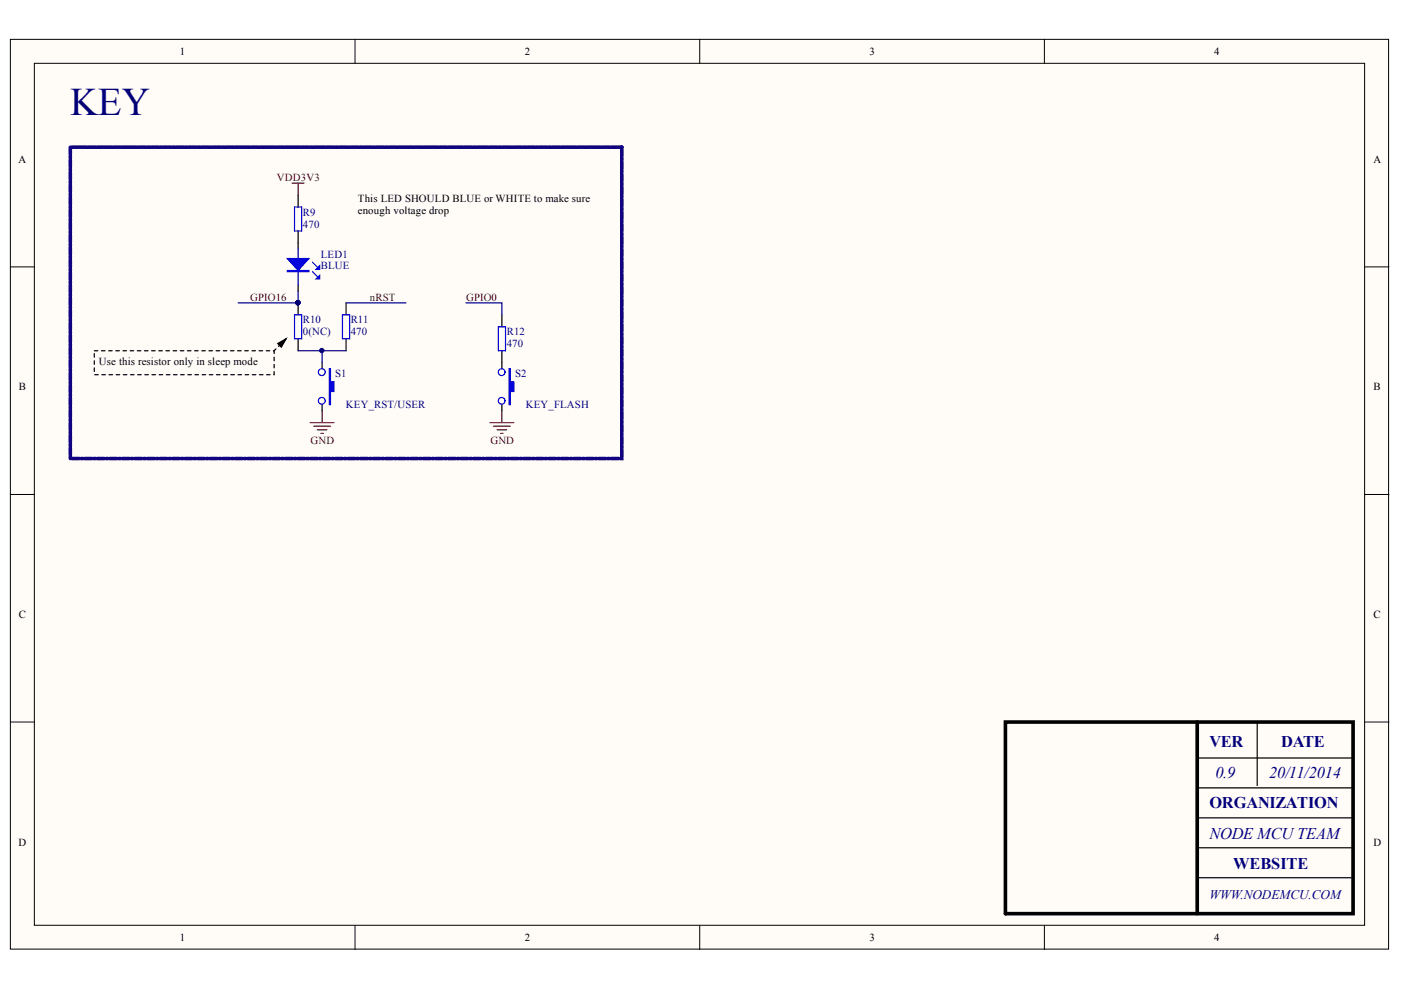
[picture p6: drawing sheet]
<svg xmlns="http://www.w3.org/2000/svg" width="297mm" height="210mm" viewBox="0 0 297 210" stroke-linecap="round" stroke-linejoin="round" font-family="sans-serif">
<defs><g id="words">
<text font-size="8.3" fill="#000080" x="14.9" y="24.3">KEY</text>
<g font-size="3.5" fill="#000080">
<text x="256.4" y="158.4">VER</text>
<text x="271.6" y="158.4">DATE</text>
<text x="257.7" y="164.9">0.9</text>
<text x="269.1" y="164.9">20/11/2014</text>
<text x="256.4" y="171.4">ORGANIZATION</text>
<text x="256.4" y="177.8">NODE MCUTEAM</text>
<text x="261.5" y="184.3">WEBSITE</text>
</g>
<text font-size="2.8" fill="#000080" x="256.4" y="190.6">WWW.NODEMCU.COM</text>
<g font-size="2.3">
<text x="38.2" y="11.7">1</text>
<text x="111.2" y="11.7">2</text>
<text x="184.3" y="11.7">3</text>
<text x="257.4" y="11.7">4</text>
<text x="3.9" y="34.5">A</text>
<text x="291.2" y="34.5">A</text>
<text x="75.9" y="42.9">This LED SHOULD BLUE or WHITE to make sure</text>
<text x="75.9" y="45.5">enough voltage drop</text>
<text x="21" y="77.4">Use this resistor only in sleep mode</text>
<text x="4" y="82.7">B</text>
<text x="291.2" y="82.7">B</text>
<text x="4" y="131">C</text>
<text x="291.2" y="131">C</text>
<text x="3.9" y="179.3">D</text>
<text x="291.2" y="179.3">D</text>
<text x="38.2" y="199.6">1</text>
<text x="111.2" y="199.6">2</text>
<text x="184.3" y="199.6">3</text>
<text x="257.4" y="199.6">4</text>
</g>
<g font-size="2.3" fill="#800000">
<text x="58.7" y="38.3">VDD3V3</text>
<text x="53" y="63.7">GPIO16</text>
<text x="78.4" y="63.7">nRST</text>
<text x="98.8" y="63.7">GPIO0</text>
<text x="65.8" y="94.2">GND</text>
<text x="104" y="94.2">GND</text>
</g>
<g font-size="2.3" fill="#000080">
<text x="64.2" y="45.7">R9</text>
<text x="64.2" y="48.3">470</text>
<text x="68" y="54.6">LED1</text>
<text x="68" y="57.1">BLUE</text>
<text x="64.2" y="68.5">R10</text>
<text x="64.2" y="71.1">0(NC)</text>
<text x="74.4" y="68.5">R11</text>
<text x="74.4" y="71.1">470</text>
<text x="107.4" y="71.1">R12</text>
<text x="107.4" y="73.6">470</text>
<text x="71.1" y="80">S1</text>
<text x="109.2" y="80">S2</text>
<text x="73.3" y="86.5">KEY_RST/USER</text>
<text x="111.5" y="86.5">KEY_FLASH</text>
</g>
</g></defs>
<g fill="#fffcf8" stroke="#000" stroke-width=".21">
<path d="M2.2 8.3h292.2v192.9h-292.2z"/>
<path d="M7.3 13.4h282v182.8h-282z"/>
</g>
<path d="M75.3 8.3v5.1M148.4 8.3v5.1M221.4 8.3v5.1M2.2 56.6h5.1M289.4 56.6h5.1M2.2 104.8h5.1M289.4 104.8h5.1M2.2 153.1h5.1M289.4 153.1h5.1M75.3 196.3v5M148.4 196.3v5M221.4 196.3v5" fill="none" stroke="#000" stroke-width=".21"/>
<path d="M63.2 41.4v2.5M63.2 49v2.5M63.2 64.2v2.6M63.2 71.8v2.6M68.3 76.9v1.3M68.3 85.8v1.3" fill="none" stroke="#000" stroke-width=".25"/>
<path d="M62.4 43.9h1.6v5.1h-1.6zM62.4 66.8h1.6v5h-1.6z" fill="none" stroke="#00f" stroke-width=".25"/>
<circle cx="63.1" cy="64.2" r=".46" fill="#000080" stroke="#000080" stroke-width=".21"/>
<path d="M61.9 38.8h2.6M63.2 38.8v2.6M65.7 89.6h5.1M66.5 90.4h3.6M67.3 91.1h2M68 91.9h.5M68.3 87.1v2.5" fill="none" stroke="#800000" stroke-width=".25"/>
<path d="M63.2 61.7v2.5" fill="none" stroke="#000080" stroke-width=".25"/>
<path d="M69.8 78.2h.3v2.8h.7v2h-.7v2.8h-.3z" fill-rule="evenodd" fill="#00f"/>
<g fill="none" stroke="#00f" stroke-width=".25">
<path d="M69.8 78.2h.3v2.8h.7v2h-.7v2.8h-.3zM72.6 66.8h1.5v5h-1.5zM105.7 69.3h1.5v5.1h-1.5z"/>
<circle cx="68.2" cy="78.9" r=".72"/>
<circle cx="68.2" cy="85" r=".72"/>
</g>
<path d="M73.4 64.2v2.6M73.4 71.8v2.6M106.4 66.8v2.5M106.4 74.4v3.8M106.4 85.8v1.3" fill="none" stroke="#000" stroke-width=".25"/>
<path d="M103.9 89.6h5.1M104.6 90.4h3.6M105.4 91.1h2M106.2 91.9h.5M106.4 87.1v2.5" fill="none" stroke="#800000" stroke-width=".25"/>
<path d="M107.9 78.2h.3v2.8h.8v2h-.8v2.8h-.3z" fill-rule="evenodd" fill="#00f"/>
<g fill="none" stroke="#00f" stroke-width=".25">
<path d="M63.2 52.8v7.6M66.3 57.6l1 1M66.3 55.6l1 1M107.9 78.2h.3v2.8h.8v2h-.8v2.8h-.3z"/>
<circle cx="106.4" cy="78.9" r=".72"/>
<circle cx="106.4" cy="85" r=".71"/>
</g>
<path d="M98.8 64.2h7.6v2.6" fill="none" stroke="#000080" stroke-width=".25"/>
<path d="M63.2 51.5v1.3M63.2 60.4v1.3" fill="none" stroke="#000" stroke-width=".25"/>
<path d="M60.9 54.8h4.6l-2.3 2.6z" fill="#00f"/>
<path d="M60.9 54.8h4.6l-2.3 2.6zM60.9 57.4h4.6v.2h-4.6zM60.9 57.5h4.6" fill="none" stroke="#00f" stroke-width=".25"/>
<path d="M67 59.1l.8-.7v.7z" fill="#00f"/>
<path d="M67 59.1l.8-.7v.7z" fill="none" stroke="#00f" stroke-width=".25"/>
<path d="M67 57.1l.8-.8v.8z" fill="#00f"/>
<path d="M67 57.1l.8-.8v.8z" fill="none" stroke="#00f" stroke-width=".25"/>
<path d="M20 74.4h38.1v5h-38.1v-5M60.7 71.8l-2.6 2.6" fill="none" stroke="#000" stroke-width=".25" stroke-dasharray=".8 .8"/>
<path d="M58.9 72.8l1.8-1-1.1 1.8z" fill="#000"/>
<path d="M58.9 72.8l1.8-1-1.1 1.8zM266.5 153.1v13.4M253.8 160.7h33.1M253.8 167.1h33.1M253.8 173.4h33.1M253.8 179.8h33.1M253.8 186.1h33.1" fill="none" stroke="#000" stroke-width=".25"/>
<path d="M131.8 31.2h-116.9v66h116.9v-66" fill="none" stroke="#11037f" stroke-width=".76" stroke-dasharray="1.5 .4 .4 .4"/>
<path d="M213.2 153.1h73.7v40.6h-73.7zM253.8 153.1v40.6" fill="none" stroke="#000" stroke-width=".76"/>
<path d="M50.5 64.2h12.7M63.2 74.4h10.2M68.3 74.4v2.5M73.4 64.2h12.7" fill="none" stroke="#000080" stroke-width=".25"/>
<g fill="#000080" stroke="#000080" stroke-width=".21">
<circle cx="68.2" cy="74.3" r=".46"/>
<circle cx="63.1" cy="64.2" r=".46"/>
</g>
<use href="#words"/>
</svg>
